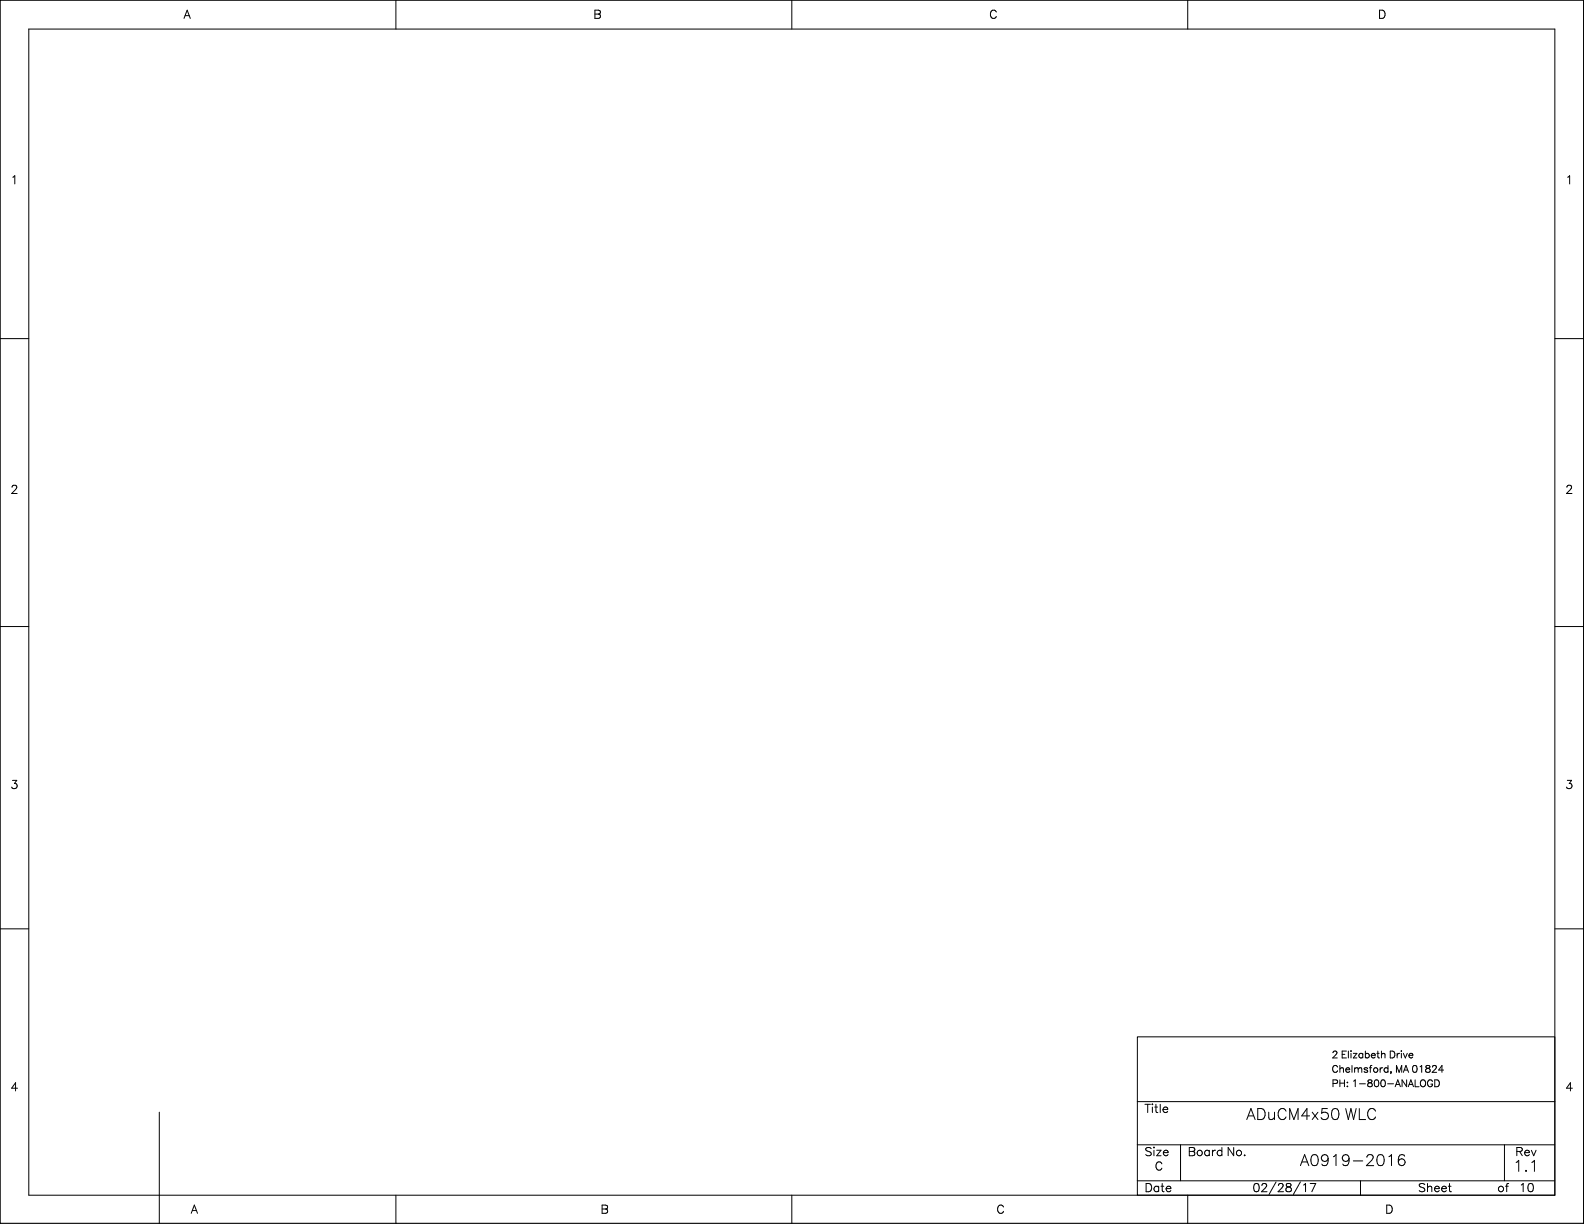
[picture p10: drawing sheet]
<svg xmlns="http://www.w3.org/2000/svg" width="559mm" height="432mm" viewBox="0 0 559 432" stroke-linecap="round" stroke-linejoin="round" font-family="sans-serif">
<defs><g id="words">
<g font-size="6">
<text x="458.6" y="410.1">A091</text>
<text x="473" y="410.1">9-201</text>
<text x="492.6" y="410.1">6</text>
<text x="533.7" y="412.2">1</text>
<text x="537.4" y="412.2">.1</text>
</g>
<g font-size="4.2">
<text x="64.8" y="5.7">A</text>
<text x="209.3" y="5.7">B</text>
<text x="349" y="5.7">C</text>
<text x="486.1" y="5.7">D</text>
<text x="3.7" y="64.1">1</text>
<text x="552.2" y="64.1">1</text>
<text x="3.7" y="173.3">2</text>
<text x="552.2" y="173.3">2</text>
<text x="3.7" y="277.5">3</text>
<text x="552.2" y="277.5">3</text>
<text x="3.7" y="384.1">4</text>
<text x="552.2" y="384.1">4</text>
<text x="403.8" y="391.7">T</text>
<text x="408.8" y="391.7">l</text>
<text x="409.9" y="391.7">e</text>
<text x="403.8" y="407">Size</text>
<text x="419" y="407">Board</text>
<text x="432.7" y="407">N</text>
<text x="435.8" y="407">o.</text>
<text x="534.5" y="407">Rev</text>
<text x="407.4" y="412">C</text>
<text x="403.8" y="419.7">Dat</text>
<text x="411" y="419.7">e</text>
<text x="441.9" y="419.7">02/28/1</text>
<text x="461.8" y="419.7">7</text>
<text x="500.3" y="419.7">Sheet</text>
<text x="528.2" y="419.7">of</text>
<text x="535.8" y="419.7">1</text>
<text x="538.6" y="419.7">0</text>
<text x="67.3" y="427.3">A</text>
<text x="211.9" y="427.3">B</text>
<text x="351.5" y="427.3">C</text>
<text x="488.7" y="427.3">D</text>
</g>
<g font-size="3.5">
<text x="469.8" y="372.6">2 El</text>
<text x="469.8" y="377.6">Chel</text>
<text x="476.1" y="372.6">izabeth Drive</text>
<text x="477.4" y="377.6">msford</text>
<text x="490.1" y="377.6">, M</text>
<text x="495" y="377.6">A 01</text>
<text x="502.6" y="377.6">824</text>
<text x="469.8" y="382.7">PH</text>
<text x="474.8" y="382.7">: 1</text>
<text x="479.1" y="382.7">-800-AN</text>
<text x="496.7" y="382.7">ALOGD</text>
</g>
</g></defs>
<g fill="none" stroke="#000" stroke-width=".35">
<path d="M558.7 -.1v431.6h-558.7v-431.5M0 .1h558.7v431.7h-558.7zM10.2 10.3h538.3v411.3h-538.3zM139.7 .1v10.2M279.3 .1v10.2M419 .1v10.2M0 119.5h10.2M548.5 119.5h10.2M0 221h10.2M548.5 221h10.2M0 327.7h10.2M548.5 327.7h10.2"/>
<path d="M401.2 365.8h147.3v55.8h-147.3zM56.2 392.4v39.4M401.2 388.6h147.3M407.4 390.5h.9M439.8 395l1.5-3.9 1.5 3.9M440.4 393.7h1.8M443.7 391.1h1.3a2.07 2.07 0 0 1 1.3 1.9 2.07 2.07 0 0 1-1.3 2h-1.3zM447.6 392.4l.2 2.4 .9 .2 .9-.8M449.6 392.4v2.6M453.7 392a1.43 1.43 0 0 0-1.6-.9 1.43 1.43 0 0 0-1.2 1.5 1.7 1.7 0 0 0 .4 1.8 1.7 1.7 0 0 0 1.8 .4l.6-.8M455 395v-3.9l1.4 3.9 1.5-3.9v3.9M462 393.7h-2.8l1.9-2.6v3.9"/>
<path d="M462.9 392.4l2 2.6M464.9 392.4l-2 2.6M468.3 391.1h-1.9l-.2 1.6a1.37 1.37 0 0 1 2.1 0 1.37 1.37 0 0 1-.2 2.1 1.37 1.37 0 0 1-2-.6M470.3 391.3a1.26 1.26 0 0 1 1.8 .5 3.2 3.2 0 0 1-.3 3 1.26 1.26 0 0 1-1.9-.6 3.2 3.2 0 0 1 .4-2.9zM474.7 391.1l1 3.9 .9-3.9 .9 3.9 .9-3.9M479.5 391.1v3.9h2.3M485.3 392a1.43 1.43 0 0 0-1.7-.9 1.43 1.43 0 0 0-1.1 1.5 1.7 1.7 0 0 0 .4 1.8 1.7 1.7 0 0 0 1.8 .4l.6-.8M401.2 403.9h147.3M401.2 416.6h147.3M416.5 403.9v12.7M450.2 417l-2.5 4.4M458.8 417l-2.5 4.4"/>
<path d="M480 416.6v5M530.7 403.9v12.7M139.7 421.6v10.2M279.3 421.6v10.2M419 421.6v10.2"/>
</g>
<use href="#words"/>
</svg>
